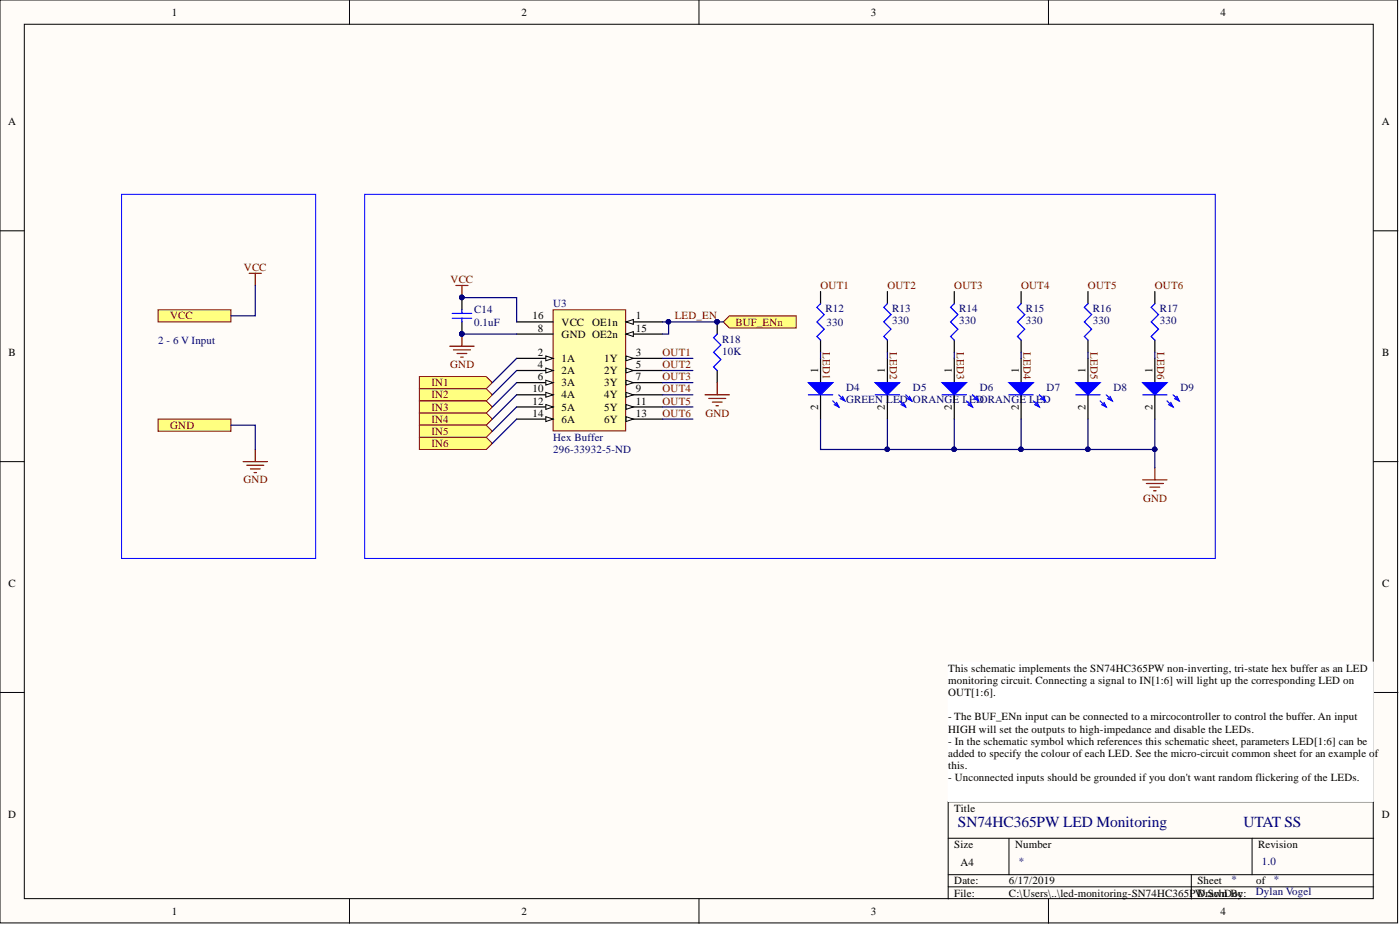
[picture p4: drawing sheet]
<svg xmlns="http://www.w3.org/2000/svg" width="292mm" height="193mm" viewBox="0 0 292 193" stroke-linecap="round" stroke-linejoin="round" font-family="sans-serif">
<defs><g id="words">
<g font-size="3.2" fill="#000080">
<text x="199.9" y="172.6">SN74HC365PW LED Monitoring</text>
<text x="259.5" y="172.6">UTAT SS</text>
</g>
<g font-size="2.3">
<text x="35.8" y="3.3">1</text>
<text x="108.8" y="3.3">2</text>
<text x="181.7" y="3.3">3</text>
<text x="254.6" y="3.3">4</text>
<text x="1.7" y="26.1">A</text>
<text x="288.3" y="26.1">A</text>
<text x="111.1" y="66.6">16</text>
<text x="112.2" y="69.2">8</text>
<text x="117.2" y="70.5">GND OE2n</text>
<text x="117.2" y="67.9">VCC</text>
<text x="123.5" y="67.9">OE1n</text>
<text x="132.6" y="66.6">1</text>
<text x="132.6" y="69.2">15</text>
<text x="1.8" y="74.3">B</text>
<text x="112.2" y="74.3">2</text>
<text x="112.2" y="76.8">4</text>
<text x="117.2" y="75.5">1A</text>
<text x="126.1" y="75.5">1Y</text>
<text x="132.6" y="74.3">3</text>
<text x="132.6" y="76.8">5</text>
<text x="170.7" y="77.8" transform="rotate(-90 170.7 77.8)">1</text>
<text x="184.6" y="77.8" transform="rotate(-90 184.6 77.8)">1</text>
<text x="198.6" y="77.8" transform="rotate(-90 198.6 77.8)">1</text>
<text x="212.5" y="77.8" transform="rotate(-90 212.5 77.8)">1</text>
<text x="226.5" y="77.8" transform="rotate(-90 226.5 77.8)">1</text>
<text x="240.4" y="77.8" transform="rotate(-90 240.4 77.8)">1</text>
<text x="288.4" y="74.3">B</text>
<text x="111.1" y="81.9">10</text>
<text x="112.2" y="79.3">6</text>
<text x="117.2" y="78.1">2A</text>
<text x="117.2" y="80.6">3A</text>
<text x="117.2" y="83.1">4A</text>
<text x="126.1" y="78.1">2Y</text>
<text x="126.1" y="80.6">3Y</text>
<text x="126.1" y="83.1">4Y</text>
<text x="132.6" y="79.3">7</text>
<text x="132.6" y="81.9">9</text>
<text x="111.1" y="84.4">12</text>
<text x="111.1" y="86.9">14</text>
<text x="117.2" y="85.7">5A</text>
<text x="117.2" y="88.2">6A</text>
<text x="126.1" y="85.7">5Y</text>
<text x="126.1" y="88.2">6Y</text>
<text x="132.6" y="84.4">11</text>
<text x="132.6" y="86.9">13</text>
<text x="170.7" y="85.6" transform="rotate(-90 170.7 85.6)">2</text>
<text x="184.6" y="85.6" transform="rotate(-90 184.6 85.6)">2</text>
<text x="198.6" y="85.6" transform="rotate(-90 198.6 85.6)">2</text>
<text x="212.5" y="85.6" transform="rotate(-90 212.5 85.6)">2</text>
<text x="226.5" y="85.6" transform="rotate(-90 226.5 85.6)">2</text>
<text x="240.4" y="85.6" transform="rotate(-90 240.4 85.6)">2</text>
<text x="1.8" y="122.4">C</text>
<text x="288.4" y="122.4">C</text>
<text x="197.8" y="140.2">This schematic implements the SN74HC365PW non-inverting, tri-state hex buffer as an LED</text>
<text x="197.8" y="142.7">monitoring circuit. Connecting a signal to IN[1:6] will light up the corresponding LED on</text>
<text x="197.8" y="145.2">OUT[1:6].</text>
<text x="197.8" y="150.3">- The BUF_ENn input can be connected to a mircocontroller to control the buffer. An input</text>
<text x="197.8" y="152.8">HIGH will set the outputs to high-impedance and disable the LEDs.</text>
<text x="197.8" y="155.4">- In the schematic symbol which references this schematic sheet, parameters LED[1:6] can be</text>
<text x="197.8" y="157.9">added to specify the colour of each LED. See the micro-circuit common sheet for an example o</text>
<text x="197.8" y="160.4">t</text>
<text x="198.5" y="160.4">his.</text>
<text x="286.8" y="157.9">f</text>
<text x="197.8" y="163">- Unconnected inputs should be grounded if you don't want random flickering of the LEDs.</text>
<text x="1.7" y="170.6">D</text>
<text x="199.1" y="169.3">Title</text>
<text x="288.3" y="170.6">D</text>
<text x="199.1" y="176.9">Size</text>
<text x="211.8" y="176.9">Number</text>
<text x="262.5" y="176.9">Revision</text>
<text x="199.1" y="184.5">Date:</text>
<text x="200.4" y="180.7">A4</text>
<text x="210.5" y="184.5">6/17/2019</text>
<text x="249.8" y="184.5">Sheet</text>
<text x="262.1" y="184.5">of</text>
<text x="35.8" y="190.8">1</text>
<text x="108.8" y="190.8">2</text>
<text x="181.7" y="190.8">3</text>
<text x="199.1" y="187">File:</text>
<text x="210.5" y="187">C:\Users\..\led-monitoring-SN74HC365PWrawn oc</text>
<text x="249.8" y="187">D.SchDBy:</text>
<text x="254.6" y="190.8">4</text>
</g>
<g font-size="2.3" fill="#800000">
<text x="50.9" y="56.5">VCC</text>
<text x="94" y="59">VCC</text>
<text x="171.2" y="60.3">OUT1</text>
<text x="185.2" y="60.3">OUT2</text>
<text x="199.1" y="60.3">OUT3</text>
<text x="213" y="60.3">OUT4</text>
<text x="227" y="60.3">OUT5</text>
<text x="240.9" y="60.3">OUT6</text>
<text x="35.5" y="66.6">VCC</text>
<text x="140.8" y="66.6">LED_EN</text>
<text x="153.4" y="67.9">BUF_ENn</text>
<text x="93.9" y="76.8">GND</text>
<text x="138.2" y="74.3">OUT1</text>
<text x="138.2" y="76.8">OUT2</text>
<text x="171.7" y="73.5" transform="rotate(90 171.7 73.5)">LED1</text>
<text x="185.7" y="73.5" transform="rotate(90 185.7 73.5)">LED2</text>
<text x="199.6" y="73.5" transform="rotate(90 199.6 73.5)">LED3</text>
<text x="213.6" y="73.5" transform="rotate(90 213.6 73.5)">LED4</text>
<text x="227.5" y="73.5" transform="rotate(90 227.5 73.5)">LED5</text>
<text x="241.5" y="73.5" transform="rotate(90 241.5 73.5)">LED6</text>
<text x="90" y="80.6">IN1</text>
<text x="90" y="83.1">IN2</text>
<text x="138.2" y="79.3">OUT3</text>
<text x="138.2" y="81.9">OUT4</text>
<text x="35.5" y="89.5">GND</text>
<text x="90" y="85.7">IN3</text>
<text x="90" y="88.2">IN4</text>
<text x="138.2" y="84.4">OUT5</text>
<text x="138.2" y="86.9">OUT6</text>
<text x="147.2" y="86.9">GND</text>
<text x="90" y="90.7">IN5</text>
<text x="90" y="93.3">IN6</text>
<text x="50.8" y="100.9">GND</text>
<text x="238.5" y="104.7">GND</text>
</g>
<g font-size="2.3" fill="#000080">
<text x="98.9" y="65.4">C14</text>
<text x="115.4" y="64.1">U3</text>
<text x="172.2" y="65.1">R12</text>
<text x="186.2" y="65.1">R13</text>
<text x="200.1" y="65.1">R14</text>
<text x="214.1" y="65.1">R15</text>
<text x="228" y="65.1">R16</text>
<text x="242" y="65.1">R17</text>
<text x="33" y="71.7">2 - 6 V Input</text>
<text x="98.9" y="67.9">0.1uF</text>
<text x="150.7" y="71.5">R18</text>
<text x="172.5" y="67.9">330</text>
<text x="186.2" y="67.7">330</text>
<text x="200.1" y="67.7">330</text>
<text x="214.1" y="67.7">330</text>
<text x="228" y="67.7">330</text>
<text x="242" y="67.7">330</text>
<text x="150.7" y="74">10K</text>
<text x="176.5" y="81.6">D4</text>
<text x="190.5" y="81.6">D5</text>
<text x="204.4" y="81.6">D6</text>
<text x="218.4" y="81.6">D7</text>
<text x="232.3" y="81.6">D8</text>
<text x="246.3" y="81.6">D9</text>
<text x="176.5" y="84.1">GREEN LED ORANGE LEDORANGE LED</text>
<text x="115.4" y="94.5">296-33932-5-ND</text>
<text x="115.4" y="92">Hex Buffer</text>
<text x="212.5" y="180.4">*</text>
<text x="256.9" y="184.3">*</text>
<text x="263.3" y="180.4">1.0</text>
<text x="265.8" y="184.3">*</text>
<text x="262" y="186.8">Dylan Vogel</text>
</g>
</g></defs>
<g fill="#fffcf8" stroke="#000" stroke-width=".21">
<path d="M0 0h291.6v192.5h-291.6z"/>
<path d="M5.1 5.1h281.4v182.4h-281.4z"/>
</g>
<g fill="none" stroke="#000" stroke-width=".21">
<path d="M72.9 0v5.1M145.8 0v5.1M218.8 0v5.1M0 48.1h5.1M286.6 48.1h5.1M0 96.3h5.1M286.6 96.3h5.1M0 144.5h5.1M286.6 144.5h5.1M197.8 174.9h88.8M210.5 174.9v7.6M261.2 174.9v7.6"/>
<path d="M286.6 167.3h-88.8v20.2M72.9 187.5v5.1M145.8 187.5v5.1M197.8 182.5h88.8M197.8 185h88.8M218.8 187.5v5.1M248.6 182.5v5"/>
</g>
<path d="M115.4 64.6h15.1v25.3h-15.1z" fill="#ffffb0" stroke="#800000" stroke-width=".21"/>
<path d="M130.6 67.2h7.6" fill="none" stroke="#000" stroke-width=".25"/>
<path d="M130.6 67.2l1.5-.6v1.1z" fill="#fffcf8"/>
<path d="M130.6 67.2l1.5-.6v1.1z" fill="none" stroke="#000" stroke-width=".21"/>
<path d="M107.8 74.8h7.6" fill="none" stroke="#000" stroke-width=".25"/>
<path d="M113.9 74.3l1.5 .5-1.5 .5z" fill="#fffcf8"/>
<path d="M113.9 74.3l1.5 .5-1.5 .5z" fill="none" stroke="#000" stroke-width=".21"/>
<path d="M130.6 74.8h7.6" fill="none" stroke="#000" stroke-width=".25"/>
<path d="M130.6 74.3l1.5 .5-1.5 .5z" fill="#fffcf8"/>
<path d="M130.6 74.3l1.5 .5-1.5 .5z" fill="none" stroke="#000" stroke-width=".21"/>
<path d="M107.8 77.3h7.6" fill="none" stroke="#000" stroke-width=".25"/>
<path d="M113.9 76.8l1.5 .5-1.5 .5z" fill="#fffcf8"/>
<path d="M113.9 76.8l1.5 .5-1.5 .5z" fill="none" stroke="#000" stroke-width=".21"/>
<path d="M130.6 77.3h7.6" fill="none" stroke="#000" stroke-width=".25"/>
<path d="M130.6 76.8l1.5 .5-1.5 .5z" fill="#fffcf8"/>
<path d="M130.6 76.8l1.5 .5-1.5 .5z" fill="none" stroke="#000" stroke-width=".21"/>
<path d="M107.8 79.8h7.6" fill="none" stroke="#000" stroke-width=".25"/>
<path d="M113.9 79.3l1.5 .5-1.5 .5z" fill="#fffcf8"/>
<path d="M113.9 79.3l1.5 .5-1.5 .5z" fill="none" stroke="#000" stroke-width=".21"/>
<path d="M130.6 79.8h7.6" fill="none" stroke="#000" stroke-width=".25"/>
<path d="M130.6 79.3l1.5 .5-1.5 .5z" fill="#fffcf8"/>
<path d="M130.6 79.3l1.5 .5-1.5 .5z" fill="none" stroke="#000" stroke-width=".21"/>
<path d="M107.8 69.7h7.6M130.6 82.4h7.6" fill="none" stroke="#000" stroke-width=".25"/>
<path d="M130.6 81.9l1.5 .5-1.5 .5z" fill="#fffcf8"/>
<path d="M130.6 81.9l1.5 .5-1.5 .5z" fill="none" stroke="#000" stroke-width=".21"/>
<path d="M107.8 82.4h7.6" fill="none" stroke="#000" stroke-width=".25"/>
<path d="M113.9 81.9l1.5 .5-1.5 .5z" fill="#fffcf8"/>
<path d="M113.9 81.9l1.5 .5-1.5 .5z" fill="none" stroke="#000" stroke-width=".21"/>
<path d="M130.6 84.9h7.6" fill="none" stroke="#000" stroke-width=".25"/>
<path d="M130.6 84.4l1.5 .5-1.5 .5z" fill="#fffcf8"/>
<path d="M130.6 84.4l1.5 .5-1.5 .5z" fill="none" stroke="#000" stroke-width=".21"/>
<path d="M107.8 84.9h7.6" fill="none" stroke="#000" stroke-width=".25"/>
<path d="M113.9 84.4l1.5 .5-1.5 .5z" fill="#fffcf8"/>
<path d="M113.9 84.4l1.5 .5-1.5 .5z" fill="none" stroke="#000" stroke-width=".21"/>
<path d="M130.6 87.4h7.6" fill="none" stroke="#000" stroke-width=".25"/>
<path d="M130.6 86.9l1.5 .5-1.5 .5z" fill="#fffcf8"/>
<path d="M130.6 86.9l1.5 .5-1.5 .5z" fill="none" stroke="#000" stroke-width=".21"/>
<path d="M107.8 87.4h7.6" fill="none" stroke="#000" stroke-width=".25"/>
<path d="M113.9 86.9l1.5 .5-1.5 .5z" fill="#fffcf8"/>
<path d="M113.9 86.9l1.5 .5-1.5 .5z" fill="none" stroke="#000" stroke-width=".21"/>
<path d="M130.6 69.7h7.6" fill="none" stroke="#000" stroke-width=".25"/>
<path d="M130.6 69.7l1.5-.5v1z" fill="#fffcf8"/>
<path d="M130.6 69.7l1.5-.5v1z" fill="none" stroke="#000" stroke-width=".21"/>
<path d="M96.4 62.1v2.5M96.4 67.2v2.5M107.8 67.2h7.6" fill="none" stroke="#000" stroke-width=".25"/>
<g fill="#000080" stroke="#000080" stroke-width=".21">
<circle cx="96.3" cy="69.7" r=".47"/>
<circle cx="96.3" cy="62" r=".47"/>
</g>
<path d="M94.4 65.4h4M94.4 66.4h4M96.4 64.6v.8M96.4 66.4v.8" fill="none" stroke="#00f" stroke-width=".25"/>
<g fill="#ffff80" stroke="#800000" stroke-width=".21">
<path d="M87.5 78.6h14l1.2 1.2-1.2 1.3h-14z" fill-rule="evenodd"/>
<path d="M87.5 81.1h14l1.2 1.3-1.2 1.2h-14z" fill-rule="evenodd"/>
<path d="M87.5 83.6h14l1.2 1.3-1.2 1.3h-14z" fill-rule="evenodd"/>
<path d="M87.5 86.2h14l1.2 1.2-1.2 1.3h-14z" fill-rule="evenodd"/>
<path d="M87.5 88.7h14l1.2 1.3-1.2 1.2h-14z" fill-rule="evenodd"/>
<path d="M87.5 91.2h14l1.2 1.3-1.2 1.3h-14z" fill-rule="evenodd"/>
</g>
<path d="M95.1 59.6h2.5M96.4 59.6v2.5M93.8 72.2h5.1M94.6 73h3.6M95.4 73.7h2M96.1 74.5h.5M96.4 69.7v2.5" fill="none" stroke="#800000" stroke-width=".25"/>
<g fill="#000080" stroke="#000080" stroke-width=".21">
<circle cx="96.3" cy="62" r=".47"/>
<circle cx="96.3" cy="69.7" r=".47"/>
</g>
<g fill="none" stroke="#000" stroke-width=".25">
<path d="M171.2 60.8v2.6M171.2 71v2.5M171.2 74.8v5M185.2 60.8v2.6M185.2 71v2.5M199.1 60.8v2.6M199.1 71v2.5M213 60.8v2.6M213 71v2.5M227 60.8v2.6M227 71v2.5M240.9 60.8v2.6"/>
<path d="M240.9 71v2.5M171.2 82.4v5"/>
</g>
<path d="M171.2 63.4l-.8 .7 1.6 1.5-1.6 1.6 1.6 1.5-1.6 1.5 .8 .8M185.2 63.4l-.8 .7 1.5 1.5-1.5 1.6 1.5 1.5-1.5 1.5 .8 .8M199.1 63.4l-.8 .7 1.6 1.5-1.6 1.6 1.6 1.5-1.6 1.5 .8 .8M213 63.4l-.7 .7 1.5 1.5-1.5 1.6 1.5 1.5-1.5 1.5 .7 .8M227 63.4l-.8 .7 1.6 1.5-1.6 1.6 1.6 1.5-1.6 1.5 .8 .8M240.9 63.4l-.7 .7 1.5 1.5-1.5 1.6 1.5 1.5-1.5 1.5 .7 .8M168.7 82.4h5M173.7 83.6l1.3 1.3M174.5 83.9l.5 1-1-.5M175 82.4l1.3 1.2M175.8 82.7l.5 .9-1-.5" fill="none" stroke="#00f" stroke-width=".25"/>
<path d="M168.7 79.8h5l-2.5 2.6z" fill="#00f"/>
<path d="M168.7 79.8h5l-2.5 2.6zM182.6 82.4h5.1M187.7 83.6l1.3 1.3M188.5 83.9l.5 1-1-.5M189 82.4l1.2 1.2M189.7 82.7l.5 .9-.9-.5" fill="none" stroke="#00f" stroke-width=".25"/>
<path d="M185.2 74.8v5M185.2 82.4v5" fill="none" stroke="#000" stroke-width=".25"/>
<path d="M182.6 79.8h5.1l-2.5 2.6z" fill="#00f"/>
<path d="M182.6 79.8h5.1l-2.5 2.6zM196.6 82.4h5M201.6 83.6l1.3 1.3M202.4 83.9l.5 1-1-.5M202.9 82.4l1.3 1.2M203.7 82.7l.5 .9-1-.5" fill="none" stroke="#00f" stroke-width=".25"/>
<path d="M199.1 74.8v5M199.1 82.4v5" fill="none" stroke="#000" stroke-width=".25"/>
<path d="M196.6 79.8h5l-2.5 2.6z" fill="#00f"/>
<path d="M196.6 79.8h5l-2.5 2.6zM210.5 82.4h5.1M215.6 83.6l1.3 1.3M216.4 83.9l.5 1-1-.5M216.9 82.4l1.2 1.2M217.6 82.7l.5 .9-.9-.5" fill="none" stroke="#00f" stroke-width=".25"/>
<path d="M213 74.8v5M213 82.4v5" fill="none" stroke="#000" stroke-width=".25"/>
<path d="M210.5 79.8h5.1l-2.6 2.6z" fill="#00f"/>
<path d="M210.5 79.8h5.1l-2.6 2.6zM224.5 82.4h5M229.5 83.6l1.3 1.3M230.3 83.9l.5 1-1-.5M230.8 82.4l1.3 1.2M231.6 82.7l.5 .9-1-.5" fill="none" stroke="#00f" stroke-width=".25"/>
<path d="M227 74.8v5M227 82.4v5" fill="none" stroke="#000" stroke-width=".25"/>
<path d="M224.5 79.8h5l-2.5 2.6z" fill="#00f"/>
<path d="M224.5 79.8h5l-2.5 2.6zM238.4 82.4h5.1M243.5 83.6l1.3 1.3M244.3 83.9l.5 1-1-.5M244.8 82.4l1.2 1.2M245.5 82.7l.5 .9-.9-.5" fill="none" stroke="#00f" stroke-width=".25"/>
<path d="M240.9 74.8v5M240.9 82.4v5" fill="none" stroke="#000" stroke-width=".25"/>
<path d="M238.4 79.8h5.1l-2.6 2.6z" fill="#00f"/>
<path d="M149.6 69.7l-.7 .8 1.5 1.5-1.5 1.5 1.5 1.5-1.5 1.5 .7 .8M238.4 79.8h5.1l-2.6 2.6z" fill="none" stroke="#00f" stroke-width=".25"/>
<path d="M149.6 79.8v2.6M147.1 82.4h5.1M147.9 83.1h3.5M148.6 83.9h2.1M149.4 84.6h.5M240.9 97.6v2.5M238.4 100.1h5.1M239.2 100.9h3.5M239.9 101.6h2.1M240.7 102.4h.5" fill="none" stroke="#800000" stroke-width=".25"/>
<path d="M149.6 67.2v2.5M149.6 77.3v2.5" fill="none" stroke="#000" stroke-width=".25"/>
<circle cx="149.6" cy="67.1" r=".47" fill="#000080" stroke="#000080" stroke-width=".21"/>
<path d="M76.1 40.5h177.5v76h-177.5z" fill="none" stroke="#00f" stroke-width=".21"/>
<path d="M150.9 67.2l1.3-1.3h13.9v2.5h-13.9z" fill-rule="evenodd" fill="#ffff80" stroke="#800000" stroke-width=".21"/>
<path d="M52 57h2.5M53.3 57v2.6M50.7 96.3h5.1M51.5 97.1h3.5M52.2 97.8h2.1M53 98.6h.5M53.3 93.8v2.5" fill="none" stroke="#800000" stroke-width=".25"/>
<g fill="#ffff80" stroke="#800000" stroke-width=".21">
<path d="M33 64.6h15.2v2.6h-15.2z" fill-rule="evenodd"/>
<path d="M33 87.4h15.2v2.6h-15.2z" fill-rule="evenodd"/>
</g>
<path d="M25.4 40.5h40.5v76h-40.5z" fill="none" stroke="#00f" stroke-width=".21"/>
<path d="M197.8 138.1h88.7v29.1h-88.7z" fill="#fff" stroke="#fff" stroke-width=".21"/>
<g fill="none" stroke="#000080" stroke-width=".25">
<path d="M53.3 59.6v6.3h-5.1M96.4 62.1h11.4v5.1M96.4 69.7h11.4M107.8 74.8l-5.1 5M107.8 77.3l-5.1 5.1M107.8 79.8l-5.1 5.1M138.2 74.8h6.4M138.2 77.3h6.4M138.2 79.8h6.4M138.2 67.2h1.3M150.9 67.2h-11.4v2.5h-1.3M171.2 73.5v1.3"/>
<path d="M185.2 73.5v1.3M199.1 73.5v1.3M213 73.5v1.3M227 73.5v1.3M240.9 73.5v1.3M48.2 88.7h5.1v5.1M107.8 82.4l-5.1 5M107.8 84.9l-5.1 5.1M107.8 87.4l-5.1 5.1M138.2 82.4h6.4M138.2 84.9h6.4M138.2 87.4h6.4"/>
<path d="M171.2 87.4v6.4h69.7v3.8M185.2 87.4v6.4M199.1 87.4v6.4M213 87.4v6.4M227 87.4v6.4M240.9 87.4v6.4"/>
</g>
<g fill="#000080" stroke="#000080" stroke-width=".21">
<circle cx="96.3" cy="69.7" r=".47"/>
<circle cx="213" cy="93.7" r=".47"/>
<circle cx="96.3" cy="62" r=".47"/>
<circle cx="199.1" cy="93.7" r=".47"/>
<circle cx="185.1" cy="93.7" r=".47"/>
<circle cx="227" cy="93.7" r=".47"/>
<circle cx="240.9" cy="93.7" r=".47"/>
<circle cx="139.5" cy="67.1" r=".47"/>
<circle cx="149.6" cy="67.1" r=".47"/>
</g>
<use href="#words"/>
</svg>
